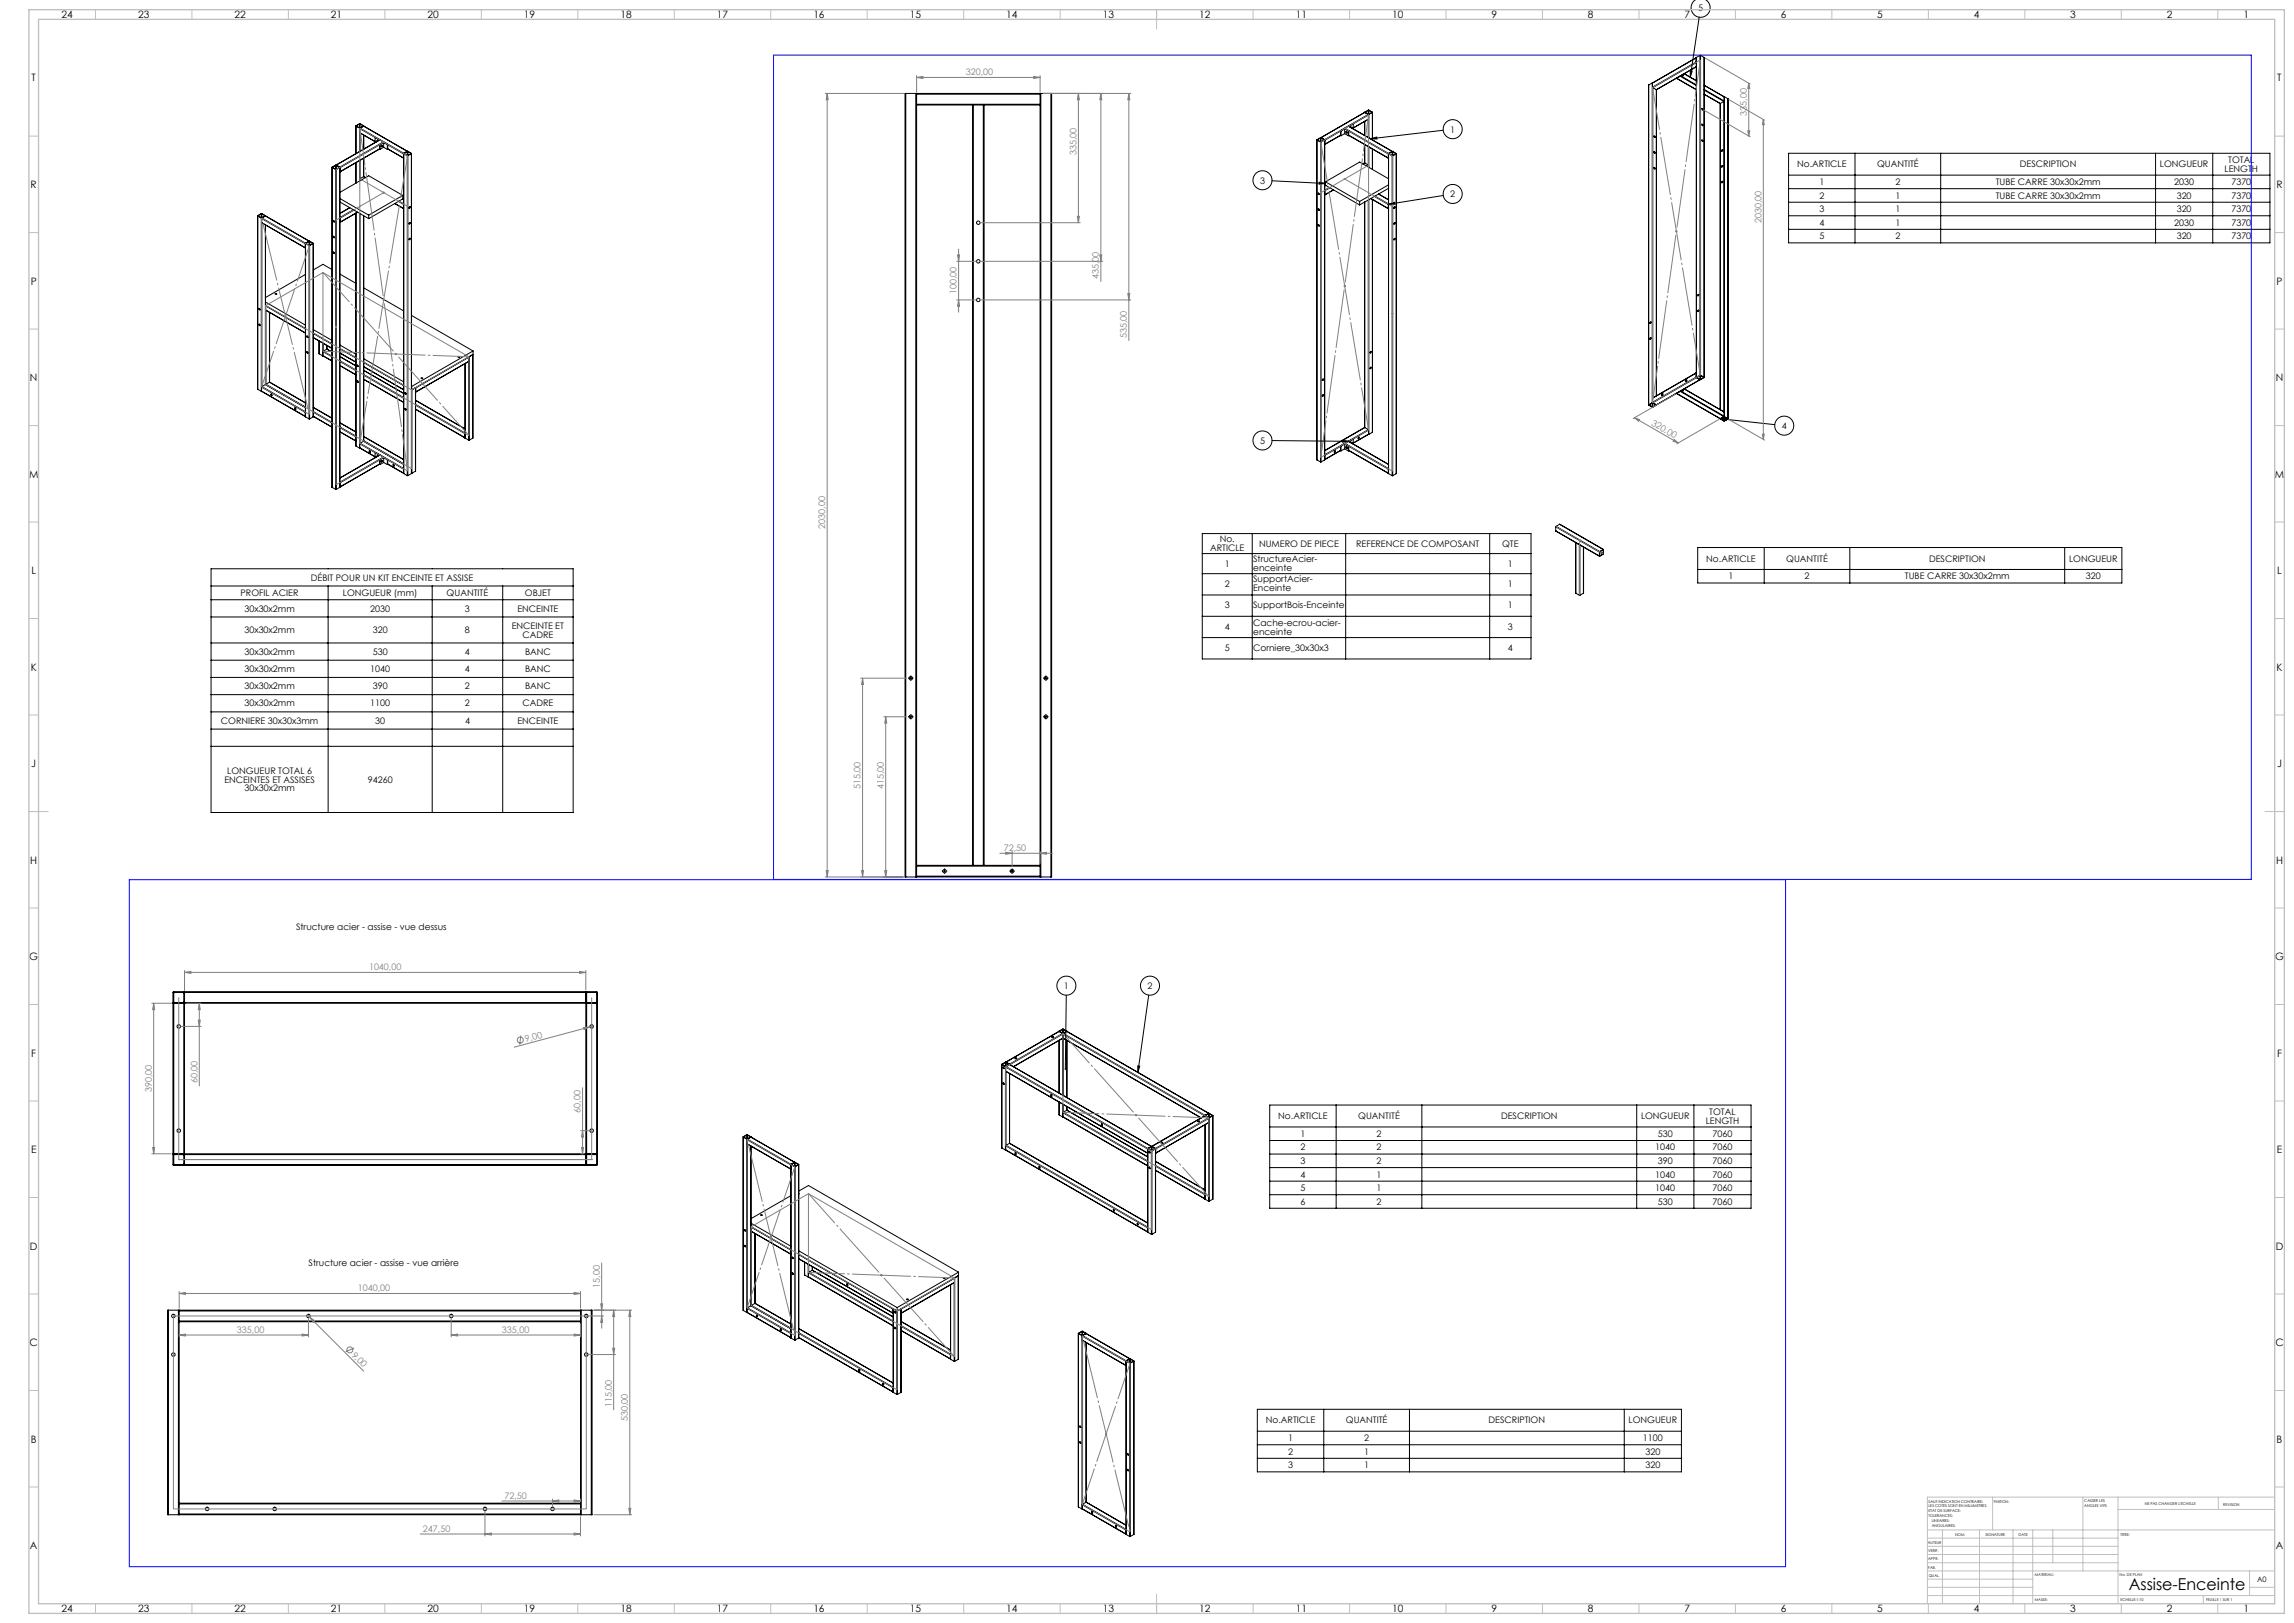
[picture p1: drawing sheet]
<svg xmlns="http://www.w3.org/2000/svg" width="1189mm" height="841mm" viewBox="0 0 1189 841" stroke-linecap="round" stroke-linejoin="round" font-family="sans-serif">
<defs><g id="words">
<text font-size="8.5" x="1103" y="824">Assise-Enceinte</text>
<g font-size="5.3">
<text x="32" y="9">24</text>
<text x="72" y="9">23</text>
<text x="122" y="9">22</text>
<text x="172" y="9">21</text>
<text x="222" y="9">20</text>
<text x="272" y="9">19</text>
<text x="322" y="9">18</text>
<text x="372" y="9">17</text>
<text x="422" y="9">16</text>
<text x="472" y="9">15</text>
<text x="522" y="9">14</text>
<text x="572" y="9">13</text>
<text x="622" y="9">12</text>
<text x="672" y="9">11</text>
<text x="722" y="9">10</text>
<text x="773" y="9">9</text>
<text x="823" y="9">8</text>
<text x="873" y="9">7</text>
<text x="923" y="9">6</text>
<text x="973" y="9">5</text>
<text x="1023" y="9">4</text>
<text x="1073" y="9">3</text>
<text x="1123" y="9">2</text>
<text x="1163" y="9">1</text>
<text x="16" y="42">T</text>
<text x="1180" y="42">T</text>
<text x="16" y="97">R</text>
<text x="1180" y="97">R</text>
<text x="16" y="147">P</text>
<text x="1180" y="147">P</text>
<text x="16" y="197">N</text>
<text x="1180" y="197">N</text>
<text x="15" y="247">M</text>
<text x="1179" y="247">M</text>
<text x="16" y="297">L</text>
<text x="1180" y="297">L</text>
<text x="16" y="348">K</text>
<text x="1180" y="348">K</text>
<text x="16" y="397">J</text>
<text x="1180" y="397">J</text>
<text x="16" y="447">H</text>
<text x="1180" y="447">H</text>
<text x="15" y="498">G</text>
<text x="1179" y="498">G</text>
<text x="16" y="547">F</text>
<text x="1180" y="547">F</text>
<text x="16" y="597">E</text>
<text x="1180" y="597">E</text>
<text x="16" y="647">D</text>
<text x="1180" y="647">D</text>
<text x="15" y="697">C</text>
<text x="1179" y="697">C</text>
<text x="16" y="747">B</text>
<text x="1180" y="747">B</text>
<text x="16" y="803">A</text>
<text x="1180" y="803">A</text>
<text x="32" y="835">24</text>
<text x="72" y="835">23</text>
<text x="122" y="835">22</text>
<text x="172" y="835">21</text>
<text x="222" y="835">20</text>
<text x="272" y="835">19</text>
<text x="322" y="835">18</text>
<text x="372" y="835">17</text>
<text x="422" y="835">16</text>
<text x="472" y="835">15</text>
<text x="522" y="835">14</text>
<text x="572" y="835">13</text>
<text x="622" y="835">12</text>
<text x="672" y="835">11</text>
<text x="722" y="835">10</text>
<text x="773" y="835">9</text>
<text x="823" y="835">8</text>
<text x="873" y="835">7</text>
<text x="923" y="835">6</text>
<text x="973" y="835">5</text>
<text x="1023" y="835">4</text>
<text x="1073" y="835">3</text>
<text x="1123" y="835">2</text>
<text x="1163" y="835">1</text>
</g>
<g font-size="4.7">
<text x="880" y="6">5</text>
<text x="752" y="69">1</text>
<text x="931" y="87">No.ARTICLE</text>
<text x="973" y="87">QUANTITÉ</text>
<text x="1047" y="87">DESCRIPTION</text>
<text x="1119" y="87">LONGUEUR</text>
<text x="1153" y="89">LENGTH</text>
<text x="1155" y="84">TOTAL</text>
<text x="653" y="95">3</text>
<text x="943" y="96">1</text>
<text x="982" y="96">2</text>
<text x="1034" y="96">TUBE CARRE 30x30x2mm</text>
<text x="1127" y="96">2030</text>
<text x="1157" y="96">7370</text>
<text x="752" y="102">2</text>
<text x="943" y="103">2</text>
<text x="982" y="103">1</text>
<text x="1034" y="103">TUBE CARRE 30x30x2mm</text>
<text x="1128" y="103">320</text>
<text x="1157" y="103">7370</text>
<text x="943" y="110">3</text>
<text x="982" y="110">1</text>
<text x="1128" y="110">320</text>
<text x="1157" y="110">7370</text>
<text x="943" y="117">4</text>
<text x="982" y="117">1</text>
<text x="1127" y="117">2030</text>
<text x="1157" y="117">7370</text>
<text x="943" y="124">5</text>
<text x="982" y="124">2</text>
<text x="1128" y="124">320</text>
<text x="1157" y="124">7370</text>
<text x="924" y="222">4</text>
<text x="653" y="230">5</text>
<text x="632" y="281">No.</text>
<text x="627" y="286">ARTICLE</text>
<text x="653" y="283">NUMERO DE PIECE</text>
<text x="703" y="283">REFERENCE DE COMPOSANT</text>
<text x="779" y="283">QTE</text>
<text x="635" y="294">1</text>
<text x="650" y="291">StructureAcier-</text>
<text x="782" y="294">1</text>
<text x="884" y="291">No.ARTICLE</text>
<text x="926" y="291">QUANTITÉ</text>
<text x="1000" y="291">DESCRIPTION</text>
<text x="1072" y="291">LONGUEUR</text>
<text x="650" y="296">enceinte</text>
<text x="161" y="301">DÉBIT POUR UN KIT ENCEINTE ET ASSISE</text>
<text x="635" y="304">2</text>
<text x="650" y="302">SupportAcier-</text>
<text x="782" y="304">1</text>
<text x="896" y="300">1</text>
<text x="935" y="300">2</text>
<text x="987" y="300">TUBE CARRE 30x30x2mm</text>
<text x="1081" y="300">320</text>
<text x="125" y="309">PROFIL ACIER</text>
<text x="178" y="309">LONGUEUR (mm)</text>
<text x="232" y="309">QUANTITÉ</text>
<text x="272" y="309">OBJET</text>
<text x="650" y="306">Enceinte</text>
<text x="127" y="317">30x30x2mm</text>
<text x="192" y="317">2030</text>
<text x="241" y="317">3</text>
<text x="268" y="317">ENCEINTE</text>
<text x="635" y="315">3</text>
<text x="650" y="315">SupportBois-Enceinte</text>
<text x="782" y="315">1</text>
<text x="127" y="328">30x30x2mm</text>
<text x="193" y="328">320</text>
<text x="241" y="328">8</text>
<text x="265" y="326">ENCEINTE ET</text>
<text x="635" y="327">4</text>
<text x="650" y="324">Cache-ecrou-acier-</text>
<text x="650" y="329">enceinte</text>
<text x="782" y="327">3</text>
<text x="271" y="330">CADRE</text>
<text x="127" y="339">30x30x2mm</text>
<text x="193" y="339">530</text>
<text x="241" y="339">4</text>
<text x="272" y="339">BANC</text>
<text x="635" y="338">5</text>
<text x="650" y="338">Corniere_30x30x3</text>
<text x="782" y="338">4</text>
<text x="127" y="348">30x30x2mm</text>
<text x="192" y="348">1040</text>
<text x="241" y="348">4</text>
<text x="272" y="348">BANC</text>
<text x="127" y="357">30x30x2mm</text>
<text x="193" y="357">390</text>
<text x="241" y="357">2</text>
<text x="272" y="357">BANC</text>
<text x="127" y="366">30x30x2mm</text>
<text x="192" y="366">1100</text>
<text x="241" y="366">2</text>
<text x="271" y="366">CADRE</text>
<text x="115" y="375">CORNIERE 30x30x3mm</text>
<text x="194" y="375">30</text>
<text x="241" y="375">4</text>
<text x="268" y="375">ENCEINTE</text>
<text x="118" y="401">LONGUEUR TOTAL 6</text>
<text x="116" y="406">ENCEINTES ET ASSISES</text>
<text x="191" y="406">94260</text>
<text x="127" y="410">30x30x2mm</text>
<text x="153" y="482">Structure acier - assise - vue dessus</text>
<text x="551" y="513">1</text>
<text x="595" y="513">2</text>
<text x="663" y="580">No.ARTICLE</text>
<text x="704" y="580">QUANTITÉ</text>
<text x="778" y="580">DESCRIPTION</text>
<text x="851" y="580">LONGUEUR</text>
<text x="886" y="578">TOTAL</text>
<text x="884" y="582">LENGTH</text>
<text x="674" y="589">1</text>
<text x="713" y="589">2</text>
<text x="859" y="589">530</text>
<text x="888" y="589">7060</text>
<text x="674" y="596">2</text>
<text x="713" y="596">2</text>
<text x="858" y="596">1040</text>
<text x="888" y="596">7060</text>
<text x="674" y="603">3</text>
<text x="713" y="603">2</text>
<text x="859" y="603">390</text>
<text x="888" y="603">7060</text>
<text x="674" y="610">4</text>
<text x="713" y="610">1</text>
<text x="858" y="610">1040</text>
<text x="888" y="610">7060</text>
<text x="674" y="617">5</text>
<text x="713" y="617">1</text>
<text x="858" y="617">1040</text>
<text x="888" y="617">7060</text>
<text x="674" y="624">6</text>
<text x="713" y="624">2</text>
<text x="859" y="624">530</text>
<text x="888" y="624">7060</text>
<text x="160" y="656">Structure acier - assise - vue arrière</text>
<text x="656" y="738">No.ARTICLE</text>
<text x="698" y="738">QUANTITÉ</text>
<text x="772" y="738">DESCRIPTION</text>
<text x="844" y="738">LONGUEUR</text>
<text x="668" y="747">1</text>
<text x="707" y="747">2</text>
<text x="852" y="747">1100</text>
<text x="668" y="754">2</text>
<text x="707" y="754">1</text>
<text x="853" y="754">320</text>
<text x="668" y="761">3</text>
<text x="707" y="761">1</text>
<text x="853" y="761">320</text>
</g>
<g font-size="4.7" fill="#808080">
<text x="501" y="39">320,00</text>
<text x="905" y="60" transform="rotate(-90 905 60)">335,00</text>
<text x="558" y="80" transform="rotate(-90 558 80)">335,00</text>
<text x="913" y="116" transform="rotate(-90 913 116)">2030,00</text>
<text x="570" y="145" transform="rotate(-90 570 145)">435,00</text>
<text x="496" y="152" transform="rotate(-90 496 152)">100,00</text>
<text x="584" y="175" transform="rotate(-90 584 175)">535,00</text>
<text x="856" y="220" transform="rotate(30 856 220)">320,00</text>
<text x="428" y="274" transform="rotate(-90 428 274)">2030,00</text>
<text x="446" y="409" transform="rotate(-90 446 409)">515,00</text>
<text x="458" y="409" transform="rotate(-90 458 409)">415,00</text>
<text x="520" y="441">72,50</text>
<text x="191" y="503">1040,00</text>
<text x="273" y="540" transform="rotate(-15 273 540)">9,00</text>
<text x="102" y="561" transform="rotate(-90 102 561)">60,00</text>
<text x="79" y="566" transform="rotate(-90 79 566)">390,00</text>
<text x="301" y="577" transform="rotate(-90 301 577)">60,00</text>
<text x="185" y="669">1040,00</text>
<text x="311" y="667" transform="rotate(-90 311 667)">15,00</text>
<text x="123" y="691">335,00</text>
<text x="260" y="691">335,00</text>
<text x="182" y="702" transform="rotate(45 182 702)">9,00</text>
<text x="317" y="729" transform="rotate(-90 317 729)">115,00</text>
<text x="325" y="736" transform="rotate(-90 325 736)">530,00</text>
<text x="261" y="777">72,50</text>
<text x="219" y="794">247,50</text>
</g>
<text font-size="3.9" x="1170" y="820">A0</text>
<g font-size="2">
<text x="1000" y="779">SAUF INDICATION CONTRAIRE:</text>
<text x="1033" y="779">FINITION:</text>
<text x="1080" y="778">CASSER LES</text>
<text x="1112" y="780">NE PAS CHANGER L'ECHELLE</text>
<text x="1000" y="781">LES COTES SONT EN MILLIMETRES</text>
<text x="1000" y="784">ETAT DE SURFACE:</text>
<text x="1080" y="781">ANGLES VIFS</text>
<text x="1152" y="780">REVISION</text>
<text x="1000" y="786">TOLERANCES:</text>
<text x="1001" y="789">LINEAIRES:</text>
<text x="1001" y="791">ANGULAIRES:</text>
<text x="1013" y="796">NOM</text>
<text x="1029" y="796">SIGNATURE</text>
<text x="1046" y="796">DATE</text>
<text x="1099" y="796">TITRE:</text>
<text x="999" y="800">AUTEUR</text>
<text x="999" y="808">APPR.</text>
<text x="999" y="804">VERIF.</text>
<text x="999" y="813">FAB.</text>
<text x="1000" y="817">QUAL.</text>
<text x="1055" y="817">MATERIAU:</text>
<text x="1099" y="817">No. DE PLAN</text>
<text x="1055" y="830">MASSE:</text>
<text x="1099" y="830">ECHELLE:1:10</text>
<text x="1143" y="830">FEUILLE 1 SUR 1</text>
</g>
</g></defs>
<g fill="none" stroke="#000" stroke-width=".52">
<path d="M879 0a5 5 0 0 0-1 7 5 5 0 0 0 7 0 5 5 0 0 0-1-7M881 9l-5 31M871 39l-2 2M871 39l8 5M871 39h.1M872 39h.1M873 38l6 4M876 37h1l-1 3zM879 32h.1M879 32l-22 13M879 30l-24 14M879 30h.1"/>
<path d="M879 35l-21 11M879 30v166M881 29h.1M881 29v168M881 29l-2 1M881 29l2 1M883 30h.1M883 30v166M469 48v406M469 48h6M475 48h.1M475 48v406"/>
<path d="M475 54h.1M475 48v1M475 48h64M475 49h64M475 49v5M475 54v394M475 54h64M504 54v394M510 54v394M539 48h.1M539 54h.1M539 48v1"/>
<path d="M539 49v5M539 54v394M539 48v406M539 48h6M545 48v406M707 58h.1M707 58l-22 13M707 58l2-1 2 1M707 58l2 1M708 58h.1M708 58l1 1M709 57h.1"/>
<path d="M709 59l-8 5M709 57l-1 1M709 59l-22 13M709 57v2M709 57l2 1M709 57v14M711 58l-2 1M711 58h.1M711 58v15M855 44l-1 166M855 44v166M857 45h.1"/>
<path d="M857 43v2M857 43h.1M857 43l-1 168M857 45v163M857 45l1 1M858 46h1M858 46v159M859 47v158M869 41h.1M869 41l10 6M869 41l10 5M882 56v1"/>
<path d="M883 49l9 5M883 46l11 6M883 47l10 6M892 54h.1M892 54v158M893 53l-1 1M893 53v160M894 50v168M894 52l-1 1M894 50h.1M894 50l-11-6 13 7M894 50v2"/>
<path d="M896 51v166M896 51h.1M184 65v15M185 65l2 1M185 65v15M185 65h.1M186 64h1M186 64l-1 1M186 64v15M187 69l7 4M187 64l26 16M187 66l7 5"/>
<path d="M187 66l24 15M187 64l1 1M187 64v2M187 69v9M188 65h.1M188 65l-1 1M188 70v7M189 65h-1M189 70v7M194 71v3M194 73l1 1M194 71l2 1-2 1"/>
<path d="M194 71l3 1M195 74h.1M197 77l-21 12M197 75h.1M197 72v1M197 75v2M197 72l-2 2M197 75l-21 12M197 72l-23 14M197 73l-23 13M198 75h.1M198 75v1"/>
<path d="M198 75v1zM199 74l-23 13M199 74h.1M199 74l2 1M199 74l-2 1M199 74v2M199 76l-2 1M199 76l2 1M201 75v2M201 75l8 4M201 77l8 5M201 75h.1"/>
<path d="M209 79v166M210 79v1M210 80l1 1M211 79h.1M211 79v167M211 79h-1M211 78l-2 1M211 79h2M213 79v1M213 80l-2 1M213 80v165M683 72v166"/>
<path d="M683 72l1 2 3-1M683 72v1M683 73h2h1M684 71h1M684 71l-1 1M684 71v168M685 71l2 1M685 71l1 1M685 71v168M686 72v1M687 72v1M687 72v166"/>
<path d="M687 75h.1M695 70l-8 5M695 68h.1M695 68v2M695 68l-8 5M697 67l2 1M697 67l-2 1M697 67v2M697 69l-2 1M697 69l2 1M697 66v1M697 66l23 14"/>
<path d="M698 68v1zM698 68v1M698 68h.1M699 68v2M699 65l-2 1M699 65h.1M699 65l23 13M699 68l21 12M699 70l21 12-21-12M699 68h.1M699 70h.1M699 65l2 2"/>
<path d="M701 67h.1M701 64v3M701 64l-2 1 2 1M701 64l-2 1M701 66v1M707 63v7M707 75v9M709 62v9M709 76v9M709 62l-8 4M709 76v11M710 72l4-1v1z"/>
<path d="M711 77v11M720 80v165M720 80l2 1 2-1M720 80h.1M720 80l2 1 1-1M722 78l2 2M722 79h.1M722 78l-2 2M722 79l-2 1M722 79v167M722 79l1 1M723 80h.1"/>
<path d="M724 80v165M748 68l-38 4M857 79h1zM857 79h1M857 71h1M882 73h.1M882 64v1M893 78h-1M927 79h250v47h-250zM961 79v47M1006 79v47M1117 79v47"/>
<path d="M1147 79v47M172 87v166M172 87l2 1 2-1M172 87h.1M174 86h.1M174 86l-2 1M174 86v168M174 86l2 1M176 87h.1M176 89h.1M176 87v166M176 100l15-9 18 10"/>
<path d="M184 84v11M185 84v11M186 83v11M187 93h.1M187 93h1M187 83v10M188 92h1zM188 92l-1 1M188 82v10M189 82v9M211 81h.1M659 94l28 1"/>
<path d="M684 94l3 1h-3zM687 94v2l18 10M687 94l18 10M687 96h.1M689 97l-2 2 2-2M691 98l-4 3M707 84h.1M707 84l-1 1 1-1M707 84l2 1M709 85v1M709 85l-1 1M720 96l-15 8"/>
<path d="M720 98l-15 8M720 93l-15-9-18 10M857 87l1 1M893 94l-1 1M893 86l-1 1M927 91h250M927 98h250M134 112v90M134 112l2 1M134 112l2-1 24 14M134 112h.1M135 111l1 92"/>
<path d="M135 111h1M135 111l-1 1M136 113l22 13M136 115h.1M136 115l22 13M136 113v2M136 113h.1M136 111l1 1M136 111v2M136 115v85M137 112h.1M137 112l-1 1"/>
<path d="M138 112h.1M138 117v82M138 112l-2 1M173 114v1zM173 114v1M176 103l15 8M176 105l15 8M176 115h.1M181 108l-5 3M183 109l-7 4 7-4M184 110l1 121M185 110v121"/>
<path d="M185 110l-9 5M186 111v121M187 111v119M188 112v117M189 112l-1 117M191 111v2M205 105l4 3zM207 104l2 2M209 103h.1M209 101l-18 10M209 101v2l-18 10M209 106h.1"/>
<path d="M212 107h.1M212 115v1M212 107v1M683 100l1 1M683 108l1 1M683 116l1 1M687 101h.1M705 104v2M707 105v117M709 104v119M709 103v122M710 103l10 5"/>
<path d="M711 103v121M712 102l8 4M713 102l7 4M714 101l6 3M720 106l3-1v1zM723 107l-1 1M723 115h.1M723 115l-1 1M748 101l-28 5M927 105h250M927 112h250M927 119h250"/>
<path d="M158 128h.1M158 126v90v-90M158 126h.1M159 126h.1M159 126l1 1 2-1M160 125l2 1M160 125h.1M160 125l-2 1M160 125l-1 1M160 125v92M162 126h.1M162 126l-2 1-2-1"/>
<path d="M162 126v90M172 140l-5-3-5 3M173 122v1zM173 131h.1M173 122v1M212 123v1M723 123l-1 1M134 160l1 1zM134 160l1 1M138 157l20 11M138 158l20 12M158 142l-20 12"/>
<path d="M162 141h.1M176 142l8 5M189 149l20 12M880 153h.1M134 168l1 1M140 162v36M158 173l-20-12v38M159 174v1zM159 174l1 1M162 175l10 6M162 171l10 5M162 173l10 5"/>
<path d="M165 177v6M167 178v6M168 178v4M169 179v2M176 179l8 5M213 163l32 19M855 176h.1M855 167v1M856 175l-1 1M856 167h-1M880 161h.1M138 199h.1"/>
<path d="M138 199l20 12M138 199l-2 1M140 198l18 11M140 198l-2 1M159 182v1zM159 182l1 1M165 183h.1M165 183l2 1M167 184h.1M167 182v2M167 182l5 3M167 184l5 3"/>
<path d="M168 182h-1M168 182l4 3M169 181h.1M169 181l-1 1M169 181l3 1M176 183l8 5M176 189l8 5M176 185l8 5M176 181l8 4M176 181l8 5M176 187l8 5M185 197l1 1z"/>
<path d="M185 189l1 1M185 197l1 1M189 190l20 12M189 197l20 12M189 192l20 12M189 186l20 12M189 188l20 12M189 194l20 12M241 188v39M243 185h.1M243 187l-28 16M243 185l-28 16"/>
<path d="M243 187h.1M243 185v43M245 182v45M245 182l-32 18M245 184l-32 18M686 196l-1 1M710 190l1 1h-1zM711 182l-1 1M711 190l-1 1M874 197v1M879 193l-22 13M879 195v1"/>
<path d="M879 195l-22 13M879 195l2-1 2 2M879 196l2 1 2-1M879 196l-22 13M880 195v1M880 195h1h2M880 196l1 1M881 197h.1M881 197l-23 13M883 195v1M883 196l-2 1M134 202h.1"/>
<path d="M134 202l26 15M136 203l22 13M136 201v2M136 200l22 14-22-13M136 200v1M140 204l1 1zM141 204v1M153 211v1M158 216h.1M160 217h.1M162 216l-2 1M162 216h.1"/>
<path d="M162 214l10 5M162 216l10 5M162 211l10 6M162 213l10 6M176 219l8 5M210 203v1M210 212h.1M213 200h.1M213 202h.1M213 200v2M215 201l-1 1v43M215 210l26 15-26-15"/>
<path d="M215 212l26 15M215 207l26 15M215 201v43M215 203h.1M686 205h.1M686 205h-1M855 210l1 1 2-1M855 210h.1M855 210l1 1M856 209h1M856 211h1M856 209l-1 1"/>
<path d="M857 208v1M857 209v2M857 209l1 1M858 210h.1M858 210l-1 1M858 210h1M859 210h.1M861 205h.1M862 204l-1 1M869 204h.1M869 204l25 14 2-1M869 204l23 13"/>
<path d="M871 203l23 13M871 203l22 13M871 203l-2 1M872 202v1M872 202v1v-1M873 202l21 12M873 201l21 13M892 217h.1M892 217l28 3M892 217h3v1zM892 217l1 1M893 216l3 1"/>
<path d="M893 218h1M893 216l2 1M893 216l-1 1M893 216v2M894 216h-1M894 214v2M895 217h.1M895 217l-1 1M896 217h.1M176 222l8 4M176 224l8 5M176 221l8 5"/>
<path d="M185 231l1 1M186 232l8 5M187 230l7 5M187 230l22 13-8-5M188 229l21 12M188 229l-1 1M189 226l20 12M189 228l20 12M191 234h1M194 235v2M194 237h1M194 235l2 1-2 1"/>
<path d="M194 235l3 1M195 237h.1M197 238l-21 12M197 236h.1M197 238v3M197 236l-2 1M197 238h.1M197 236l-21 12M198 239h.1M199 237l-23 13M199 240l-2 1M199 237v3"/>
<path d="M199 237l2 1M199 237l-2 1M199 240l2 1M201 238v3M201 238h.1M241 227h.1M241 227l2 1M243 228h.1M245 227l-2 1M245 227v-43l-2 1v43M659 228l40 1M683 238h.1"/>
<path d="M683 238l1 1M684 239h1M687 238l-2 1M687 238h.1M687 238l8-5zM692 234h.1M695 231l-8 5M695 231v3M695 231h.1M696 228l3 1h-3zM697 230l-2 1M697 230v3"/>
<path d="M697 230l2 1M697 233l-2 1M697 233l2 1M697 230h.1M697 230l23 13M698 231v1zM698 232h.1M699 231v3M699 229l-2 1M699 229h.1M699 229l21 12M699 233l21 12z"/>
<path d="M699 229l2 1M699 231h.1M699 231l21 12M701 230h.1M701 228l-2 1M701 228l-2 1 2 1M701 228v2M704 227h.1M704 226v1M707 222h.1M707 222l-20 11M707 222l2 1"/>
<path d="M707 222l-20 12M709 223l-8 4M709 223l-22 13M709 225h.1M711 224l-10 6M711 224h.1M172 253l2 1M174 254h.1M176 253l-2 1M176 252v1M176 252h.1M197 240l-21 12"/>
<path d="M201 240l8 5M201 241l8 4M201 241h.1M204 241h.1M209 245h.1M209 245l2 1M211 246h.1M213 245l-2 1M213 245h.1M214 245h-1M215 244l-1 1M215 244h.1"/>
<path d="M720 243h.1M720 245h.1M720 245l2 1M722 246h.1M724 245l-2 1M623 276h171v65h-171zM649 276v65M697 276v65M772 276v65M806 275h.1M806 275l23 13M806 273l23 13"/>
<path d="M806 273v2M806 273h.1M808 272l-2 1M808 272h.1M808 272l23 13M109 295h188v126h-188zM623 287h171M623 297h171M817 281h.1M817 281v26M821 283v24M829 286v2"/>
<path d="M829 286h.1M829 288h.1M829 286l2 1M831 285h.1M831 287l-2 1M831 285l-2 1M831 285v2l-2 1M831 287h.1M831 285v2M880 284h220v18h-220zM880 295h220M914 284v18"/>
<path d="M959 284v18M1070 284v18M109 304h188M109 311h188M109 320h188M170 304v117M224 304v117M261 304v117M623 308h171M623 319h171M817 307l2 1M819 308h.1"/>
<path d="M819 308v-26v26M821 307h.1M821 307l-2 1M109 333h188M623 330h171M109 342h188M109 351h188M109 360h188M472 351h1M472 351v1M542 351h1M542 351v1"/>
<path d="M109 369h188M109 378h188M472 371h1M472 371v1M542 371h1M542 371v1M109 387h188M469 454h6M475 454h.1M475 448v1M475 454h64M475 449v5"/>
<path d="M475 449h64M475 448h64M489 451h1M490 451v1M524 451h1M525 451v1M539 454h.1M539 448v1M539 449v5M539 454h6M90 520v78M90 520h5"/>
<path d="M90 514h5v5h-5zM95 520h1M95 520v78M96 514h208M96 519v1M96 514h-6v6M96 519l-1 1M96 519h208M96 514v5M96 520v78M96 520h208M304 519v1"/>
<path d="M304 520h.1M304 514h5l1 5-1 1M304 514v5M304 520v78M304 520h5M304 514h5v5h-5zM309 520h1v78h-1M309 520v78M553 516l-1 38M595 516l-5 40M545 538h1M549 534h.1"/>
<path d="M549 534l-28 16M549 534l2-1 2 1M549 539v27M549 534l2 2M549 534l2 1M551 536h.1M551 535h.1M551 533h.1M551 536l-28 15M551 533l-2 1M551 533v2M551 538v29"/>
<path d="M551 538l-26 15M551 536l74 42M551 538h.1M551 538l72 41M551 536v32M551 536l-30 17M551 536l75 43M551 533l2 1M553 534h.1M553 534l-2 1M553 534l74 43M553 539v30"/>
<path d="M553 534l-2 2M519 552v43M519 552l2 1M520 551v1M520 552h1M520 553v1zM520 553v1M521 551h.1M521 551h-1M521 551v45M521 555l74 42M521 553l74 42"/>
<path d="M521 550l-2 2M521 550l2 1M521 551h2M521 551v1M521 555v38M522 552h.1M523 551v1M523 552h-2M523 552l74 42M523 556v36M523 552h.1M526 549h1"/>
<path d="M526 548h1zM590 552h1l-1 4zM520 561v1zM520 561v1M545 567v1M549 578h.1M549 571v7M549 578l2 1M551 579h.1M551 572v7M551 579l44 25M551 577v2"/>
<path d="M551 577l44 25M551 576v1M551 572v4M551 576l44 26M553 575h.1M553 573v2M553 575l42 24M553 575l-2 1M625 578h.1M625 578l-28 16M625 578l1 1M626 579h1"/>
<path d="M626 577h1M626 577l-1 1M626 579l-27 16M626 577v2M627 579l-30 17-2-1M627 579v3M627 577l2 1M627 577v45M627 577l1 1M628 578l-2 1M628 578h.1M629 578l-3 1"/>
<path d="M629 578v43M658 573h250v53h-250zM693 573v53M737 573v53M848 573v53M878 573v53M90 598v6l6-1M90 598h5M90 598h5v5h-5zM95 598h1M96 598h.1M96 598v5"/>
<path d="M96 598h208M304 598h.1M304 598v5M304 598h5M304 598h5v5h-5zM309 598h1l-1 6-5-1M385 589v90M385 589l2-1 2 1M385 589l2 1M386 589h.1M386 589l1 1M387 588v92"/>
<path d="M387 590h.1M387 588h.1M387 588l-1 1M387 593h.1M387 593l23 13M387 591l23 13M387 591v2M387 590v1M387 590l23 13M387 588l2 1M387 588v2M387 593v85"/>
<path d="M389 589h.1M389 589l-2 1M389 589l23 13M389 594v83M519 595h.1M519 595l2 1M521 596h.1M521 596l74 42M521 596l76 44M521 593l74 43M523 592l72 42zM523 592l-2 1"/>
<path d="M526 597l1 1zM526 597l1 1M571 582v1zM571 582v1M595 595h.1M595 595v43M595 595l2 1 2-1M596 597h.1M597 594h.1M597 594l-2 1M597 594v46M597 594l2 1"/>
<path d="M598 595v1M599 595h.1M599 595v44M599 597l28-15zM602 592h1zM603 592h.1M603 592h-1M621 581h1M625 583v38M626 582v40M627 582h.1M658 584h250"/>
<path d="M658 591h250M658 598h250M96 603h208M410 606h.1M410 604v2M410 603v90M410 620l-21 11M410 603l2 2 2-2M410 603l2-1 2 1M410 603v1M410 604h2h2M412 602h.1"/>
<path d="M412 602l-2 1M412 602v92M412 602l2 1M414 603v1M414 618v1M414 603v90M414 617l5-3 78 45M538 605h1zM539 604v1M596 605v1M599 604l25 15M599 606l27 16"/>
<path d="M599 602l26 15M624 619l1 2M658 605h250M658 612h250M658 619h250M386 637v1M389 634l21 12M389 636l21 12M389 638h.1M389 638l21 12M389 636v40M389 636h.1"/>
<path d="M391 639v36M577 627h1M589 634l1 1zM590 634v1M597 640h.1M599 639l-2 1M625 621h.1M626 622h1M629 621l-2 1M629 621h.1M386 645v1zM386 645v1"/>
<path d="M411 660h.1M411 651v1M414 652l49 29v-3M414 648l51 30M417 654v7M419 655v7M419 660v2M419 660l44 25M419 659v1M419 655v4M419 659l44 26M421 658h.1"/>
<path d="M421 656v2M421 658l42 24M421 658l-2 1M497 659v45M497 659l-32 19M87 679v106M87 679h5M92 679h1M92 679v106M93 679h.1M93 679h208M93 679v6"/>
<path d="M301 679h.1M301 679v6M301 679h5M301 679v106M306 679h1v106h-1M306 679v106M385 679h.1M385 679l25 14M387 678v2M387 678l23 13M387 678h.1M389 677h.1"/>
<path d="M389 677l21 12M389 677l-2 1M389 676v1M389 676l21 12M391 675h.1M391 675l19 11M391 675l-2 1M417 661h.1M417 661l2 1M419 662h.1M419 662l44 25M439 665v1z"/>
<path d="M439 665v1M463 678v44v-3M463 678l-49-28 51 29M464 680h.1M465 679v44M465 678v1M493 666v38M495 665v40M495 662l-30 17v44M495 665l-28 15M497 661l-32 18M93 685h.1"/>
<path d="M93 685h208M93 685v94M301 685h.1M301 685v94M387 680l23 13M392 682h1zM392 682h1M392 682h.1M405 689h.1M410 693h.1M410 691v2M410 691h.1"/>
<path d="M410 693l2 1M412 694h.1M414 693l-2 1M414 693h.1M414 691l49 28M414 693l51 30M464 688h.1M467 687l26 15-26-15M467 689l26 15M467 685l26 15M467 680v-2v44M559 691v90"/>
<path d="M559 691l2-1 25 14M559 691l2 1M559 691h.1M561 692h.1M561 690h.1M561 690l-2 1M561 690v92M561 692l23 13M561 692v87M561 695l23 13M561 690v2M561 690l2 1"/>
<path d="M563 691h.1M563 691l-2 1M563 696v82M445 710l1 1zM445 710h1M457 717l1 1zM458 717v1M463 719h.1M463 717l-49-29 49 29M493 704h.1M493 704l2 1M495 705h.1"/>
<path d="M497 704v-43l-2 1v43M497 704l-2 1M584 708h.1M584 705v90M584 705l2 1 2-1M584 705h.1M584 705l2 1 1-1M586 704l2 1M586 704h.1M586 704v92M586 704l-2 1M586 704l1 1"/>
<path d="M587 705h.1M588 705v90M465 723h.1M467 722l-2 1M467 721v1M560 739v1zM560 739v1M652 730h220v33h-220zM686 730v33M731 730v33M842 730v33M560 747v1z"/>
<path d="M560 747v1M584 753l1 1zM584 753l1 1M652 742h220M652 749h220M652 756h220M93 779h.1M93 779v6M93 779h208M301 779h.1M301 779v6M561 780l23 13"/>
<path d="M561 780v2M561 779v1M561 779l23 13M563 778h.1M563 778l21 12M563 778l-2 1M584 761l1 1M87 785h5M92 785h1M93 785h.1M93 785h208M301 785h.1"/>
<path d="M301 785h5M559 781h.1M559 781l2 1M561 782h.1M561 782l23 13M561 782l25 14M566 783v1zM566 783v1M578 790l1 1M586 796h.1M588 795l-2 1"/>
<circle cx="882" cy="56" r=".4"/>
<circle cx="198" cy="76" r=".4"/>
<circle cx="698" cy="69" r=".4"/>
<circle cx="753" cy="67" r="5"/>
<circle cx="858" cy="71" r=".4"/>
<circle cx="882" cy="65" r=".4"/>
<circle cx="882" cy="73" r=".4"/>
<circle cx="893" cy="78" r=".4"/>
<circle cx="654" cy="93" r="5"/>
<circle cx="858" cy="87" r=".4"/>
<circle cx="893" cy="86" r=".4"/>
<circle cx="893" cy="94" r=".4"/>
<circle cx="212" cy="116" r=".4"/>
<circle cx="212" cy="107" r=".4"/>
<circle cx="507" cy="115" r=".9"/>
<circle cx="684" cy="100" r=".4"/>
<circle cx="684" cy="117" r=".4"/>
<circle cx="684" cy="109" r=".4"/>
<circle cx="723" cy="107" r=".4"/>
<circle cx="723" cy="116" r=".4"/>
<circle cx="753" cy="100" r="5"/>
<circle cx="212" cy="124" r=".4"/>
<circle cx="507" cy="135" r=".9"/>
<circle cx="723" cy="124" r=".4"/>
<circle cx="143" cy="152" r=".4"/>
<circle cx="507" cy="155" r=".9"/>
<circle cx="880" cy="153" r=".4"/>
<circle cx="135" cy="168" r=".4"/>
<circle cx="855" cy="167" r=".4"/>
<circle cx="855" cy="175" r=".4"/>
<circle cx="880" cy="161" r=".4"/>
<circle cx="185" cy="190" r=".4"/>
<circle cx="219" cy="196" r=".4"/>
<circle cx="238" cy="185" r=".4"/>
<circle cx="686" cy="197" r=".4"/>
<circle cx="710" cy="183" r=".4"/>
<circle cx="874" cy="197" r=".4"/>
<circle cx="153" cy="212" r=".4"/>
<circle cx="210" cy="212" r=".4"/>
<circle cx="210" cy="204" r=".4"/>
<circle cx="686" cy="205" r=".4"/>
<circle cx="862" cy="204" r=".4"/>
<circle cx="192" cy="234" r=".4"/>
<circle cx="654" cy="228" r="5"/>
<circle cx="698" cy="232" r=".4"/>
<circle cx="925" cy="221" r="5"/>
<circle cx="204" cy="241" r=".4"/>
<circle cx="472" cy="351" r=".9"/>
<circle cx="542" cy="351" r=".9"/>
<circle cx="472" cy="371" r=".9"/>
<circle cx="542" cy="371" r=".9"/>
<circle cx="490" cy="451" r=".9"/>
<circle cx="525" cy="451" r=".9"/>
<circle cx="553" cy="511" r="5"/>
<circle cx="596" cy="511" r="5"/>
<circle cx="93" cy="532" r=".9"/>
<circle cx="307" cy="532" r=".9"/>
<circle cx="546" cy="537" r=".4"/>
<circle cx="545" cy="568" r=".4"/>
<circle cx="93" cy="586" r=".9"/>
<circle cx="307" cy="586" r=".9"/>
<circle cx="596" cy="597" r=".4"/>
<circle cx="621" cy="581" r=".4"/>
<circle cx="596" cy="605" r=".4"/>
<circle cx="386" cy="637" r=".4"/>
<circle cx="395" cy="630" r=".4"/>
<circle cx="577" cy="627" r=".4"/>
<circle cx="411" cy="652" r=".4"/>
<circle cx="470" cy="673" r=".4"/>
<circle cx="489" cy="662" r=".4"/>
<circle cx="90" cy="682" r=".9"/>
<circle cx="160" cy="682" r=".9"/>
<circle cx="234" cy="682" r=".9"/>
<circle cx="304" cy="682" r=".9"/>
<circle cx="405" cy="689" r=".4"/>
<circle cx="464" cy="688" r=".4"/>
<circle cx="90" cy="702" r=".9"/>
<circle cx="304" cy="702" r=".9"/>
<circle cx="585" cy="762" r=".4"/>
<circle cx="107" cy="782" r=".9"/>
<circle cx="142" cy="782" r=".9"/>
<circle cx="251" cy="782" r=".9"/>
<circle cx="286" cy="782" r=".9"/>
<circle cx="579" cy="791" r=".4"/>
</g>
<g fill="none" stroke="#808080" stroke-width=".52">
<path d="M475 39v9M536 40h3l-3 1zM539 39v9M884 30l23 14M428 48h40M429 48v4h-1zM429 48v406M475 40h3v1zM475 40h64M541 48h45M559 48v4h-1zM559 48v67"/>
<path d="M571 48v4h-1zM571 48v98M585 48l1 4h-1zM585 48v128M857 45l24-14v163l-24 15zM883 57l24 14M896 52l19 10M906 43l1 3h-1zM906 43v27M186 66l25 15v163l-25-14zM199 74l-25 14v163l25-14M685 74l24-15v164l-24 14z"/>
<path d="M697 67l25 14v163l-25-14M906 68h1l-1 2zM914 62v166M914 62v3h-1zM186 93l25 14M198 100h1M199 99v1M199 100l-25 14M696 93h1M697 92v1M697 93l25 14M709 86l-24 14"/>
<path d="M136 113l24 14v88l-24-15zM508 115h52M558 112h1v3zM868 120h1M869 119v1M496 135h10M496 132h1v3zM497 129v33M508 135h64M570 132h1v3zM138 158l75 44M138 158v41l75 44v-41"/>
<path d="M167 141v41l76 44v-41M167 141l76 44M167 141l-29 17M198 155h1M199 155v1M496 155h10M497 155v4h-1zM508 155h78M585 152h1l-1 3zM696 148h1M697 148v1M147 164h1"/>
<path d="M148 164h.1M148 163v1M174 170h1M174 169v1M721 163h1M721 162l1 1M722 162l-1 1M205 183h1M205 183l1 1M205 183v1M206 183l-1 1M243 185l-30 17"/>
<path d="M847 216l23 14M847 216l3 1-1 1zM868 204l-22 13M891 217l-22 13M896 217l19 11M868 228l2 2-3-1zM913 225h1v3zM806 273l25 14M818 280h1M819 279v30M819 280h-1M446 351h24"/>
<path d="M447 351l1 4h-1zM447 351v103M458 371h12M459 371l1 4h-1zM459 371v83M428 454h40M428 451h1v3zM447 451h1l-1 3zM459 451h1l-1 3zM518 442h27M521 442h4l-4 1zM525 441v8"/>
<path d="M539 442h3v1zM539 441v6M79 520h10M80 520v78M80 520v3h-1zM93 517v84M96 504l3-1v1zM96 503v10M96 504h208M97 520h7M103 520l1 3h-1zM103 520v43"/>
<path d="M300 503l4 1h-4zM304 503v10M307 517v84M94 532h10M103 529h1l-1 3zM270 537l-1 4M302 532h4l-3 1zM306 532l-39 11M308 532h-2M551 536v40l76 44v-41M551 536l76 43M551 536l-30 17"/>
<path d="M521 553l76 43M521 553v41l76 43v-41M302 564v34M588 578h1M589 577v1M589 578h-1M627 579l-30 17M79 598h10M79 595h1v3zM301 598h2M301 586h5M301 595h1v3z"/>
<path d="M302 586v3h-1zM387 590l25 15v87l-25-14zM93 601h.1M93 601h214M307 601h.1M419 619v40l76 44v-41M419 619l76 43M419 619l-30 17M389 636l76 43M389 636v41l76 43v-41M312 654v34M399 641h1"/>
<path d="M399 641l1 1M400 641v1M400 641l-1 1M93 670h3v1zM93 669v9M93 670h208M298 670h3l-3 1zM301 669v9M308 679h19M311 676h1v3zM318 679l1 3h-1zM318 679v52"/>
<path d="M326 679l1 3h-1zM326 679v106M456 661h1M456 660l1 1M457 660v1M457 660l-1 1M495 662l-30 17M90 682h.1M90 682h214M90 682v100h214v-100M93 692l3-1v1zM93 686v7"/>
<path d="M93 692h67M157 691l3 1h-3zM159 681l30 30M160 683v10M161 683l2 2h-1zM184 699l-5 1M234 692l3-1v1zM234 683v10M234 692h67M298 691l3 1h-3zM301 686v7M304 682h.1"/>
<path d="M305 682h8M312 682v3h-1zM318 699h1l-1 3zM561 692l25 14v88l-25-14zM305 702h14M573 743h1M573 743h.1M574 743h-1M260 778h41M286 778l4-1v1zM286 777v4M298 777l3 1h-3z"/>
<path d="M301 777v1M218 795h83M251 795l4-1v1zM251 783v13M298 794l3 1h-3zM301 786v10M308 785h19M326 782h1l-1 3z"/>
<circle cx="270" cy="539" r="1.6"/>
<circle cx="181" cy="699" r="1.6"/>
</g>
<path d="M472 352v1M542 352v1M472 372v1M542 372v1M489 451h-1M490 452v1M524 451h-1M525 452v1" fill="none" stroke="#000" stroke-width=".52" stroke-dasharray="30.5 1.3 1.3 1.3" stroke-linecap="butt"/>
<path d="M187 66l24 178M857 209l24-178M685 237l24-178" fill="none" stroke="#808080" stroke-width=".52" stroke-dasharray="30.5 1.3 1.3 1.3" stroke-dashoffset="11.3" stroke-linecap="butt"/>
<path d="M857 45l24 149M685 74l24 149M187 230l24-149" fill="none" stroke="#808080" stroke-width=".52" stroke-dasharray="30.5 1.3 1.3 1.3" stroke-dashoffset="8.3" stroke-linecap="butt"/>
<path d="M243 226l-76-85M627 620l-76-84M495 703l-76-84" fill="none" stroke="#808080" stroke-width=".52" stroke-dasharray="30.5 1.3 1.3 1.3" stroke-dashoffset="10" stroke-linecap="butt"/>
<path d="M243 185l-76-3M627 579l-76-3M495 662l-76-3" fill="none" stroke="#808080" stroke-width=".52" stroke-dasharray="30.5 1.3 1.3 1.3" stroke-dashoffset="11.7" stroke-linecap="butt"/>
<path d="M160 215l-24-102M412 692l-25-102M586 794l-25-102" fill="none" stroke="#808080" stroke-width=".52" stroke-dasharray="30.5 1.3 1.3 1.3" stroke-dashoffset="-2.8" stroke-linecap="butt"/>
<path d="M160 127l-24 73M412 605l-25 73M586 706l-25 74" fill="none" stroke="#808080" stroke-width=".52" stroke-dasharray="30.5 1.3 1.3 1.3" stroke-dashoffset="11" stroke-linecap="butt"/>
<g fill="none" stroke="#c0c0c0" stroke-width=".52">
<path d="M49 5v5M99 5v5M149 5v5M199 5v5M249 5v5M299 5v5M349 5v5M399 5v5M449 5v5M499 5v5M549 5v5M599 5v10"/>
<path d="M649 5v5M699 5v5M749 5v5M799 5v5M849 5v5M899 5v5M949 5v5M999 5v5M1049 5v5M1099 5v5M1149 5v5M15 71h5"/>
<path d="M1179 71h5M15 121h5M1179 121h5M15 171h5M1179 171h5M15 221h5M1179 221h5M15 271h5M1179 271h5M15 321h5M1179 321h5M15 371h5"/>
<path d="M1179 371h5M15 421h10M1174 421h10M15 471h5M1179 471h5M15 521h5M1179 521h5M15 571h5M1179 571h5M15 621h5M1179 621h5M15 671h5"/>
<path d="M1179 671h5M15 721h5M1179 721h5M15 771h5M1033 776v17M1080 776v38M1098 776v55M1150 776v6M1179 771h5M1179 776h-180v55M999 793h180M999 797h99"/>
<path d="M1007 793v38M1026 793v38M1043 793v38M1054 793v38M1064 793v17M1098 782h81M999 810h99M999 806h99M999 801h99M999 818h55M999 814h180M1166 814v13"/>
<path d="M49 831v5M99 831v5M149 831v5M199 831v5M249 831v5M299 831v5M349 831v5M399 831v5M449 831v5M499 831v5M549 831v5M599 826v10"/>
<path d="M649 831v5M699 831v5M749 831v5M799 831v5M849 831v5M899 831v5M949 831v5M999 827h180M999 823h55M999 831v5M1049 831v5M1099 831v5"/>
<path d="M1142 827v4M1149 831v5M1166 823h13"/>
</g>
<path d="M15 5h1169v831h-1169zM20 10h1159v821h-1159z" fill="none" stroke="#c0c0c0" stroke-width=".7"/>
<path d="M401 29h766v427h-766zM67 456h858v356h-858z" fill="none" stroke="#00f" stroke-width=".52"/>
<path d="M710 72l4-1v1zM720 106l3-1v1zM696 228l3 1h-3zM684 94l3 1h-3zM892 217h3v1zM876 37h1l-1 3zM552 554h1zM590 552h1l-1 4z" fill="#000"/>
<g fill="#808080">
<path d="M302 532h4l-3 1z"/>
<path d="M161 683l2 2h-1z"/>
<path d="M868 228l2 2-3-1zM847 216l3 1-1 1z"/>
<path d="M298 670h3l-3 1zM93 670h3v1zM298 691l3 1h-3zM234 692l3-1v1zM298 777l3 1h-3zM286 778l4-1v1zM536 40h3l-3 1zM475 40h3v1z"/>
<path d="M93 692l3-1v1zM157 691l3 1h-3zM251 795l4-1v1zM298 794l3 1h-3zM96 504l3-1v1zM300 503l4 1h-4z"/>
<path d="M521 442h4l-4 1zM539 442h3v1z"/>
<path d="M103 529h1l-1 3zM103 520l1 3h-1z"/>
<path d="M326 782h1l-1 3zM326 679l1 3h-1z"/>
<path d="M312 682v3h-1zM311 676h1v3zM79 595h1v3zM80 520v3h-1zM558 112h1v3zM559 48v4h-1zM428 451h1v3zM429 48v4h-1z"/>
<path d="M906 68h1l-1 2zM906 43l1 3h-1z"/>
<path d="M318 679l1 3h-1zM318 699h1l-1 3zM302 586v3h-1zM301 595h1v3zM571 48v4h-1zM570 132h1v3zM459 371l1 4h-1zM459 451h1l-1 3zM447 351l1 4h-1zM447 451h1l-1 3zM496 132h1v3zM497 155v4h-1zM585 48l1 4h-1zM585 152h1l-1 3z"/>
<path d="M914 62v3h-1zM913 225h1v3z"/>
</g>
<use href="#words"/>
</svg>
